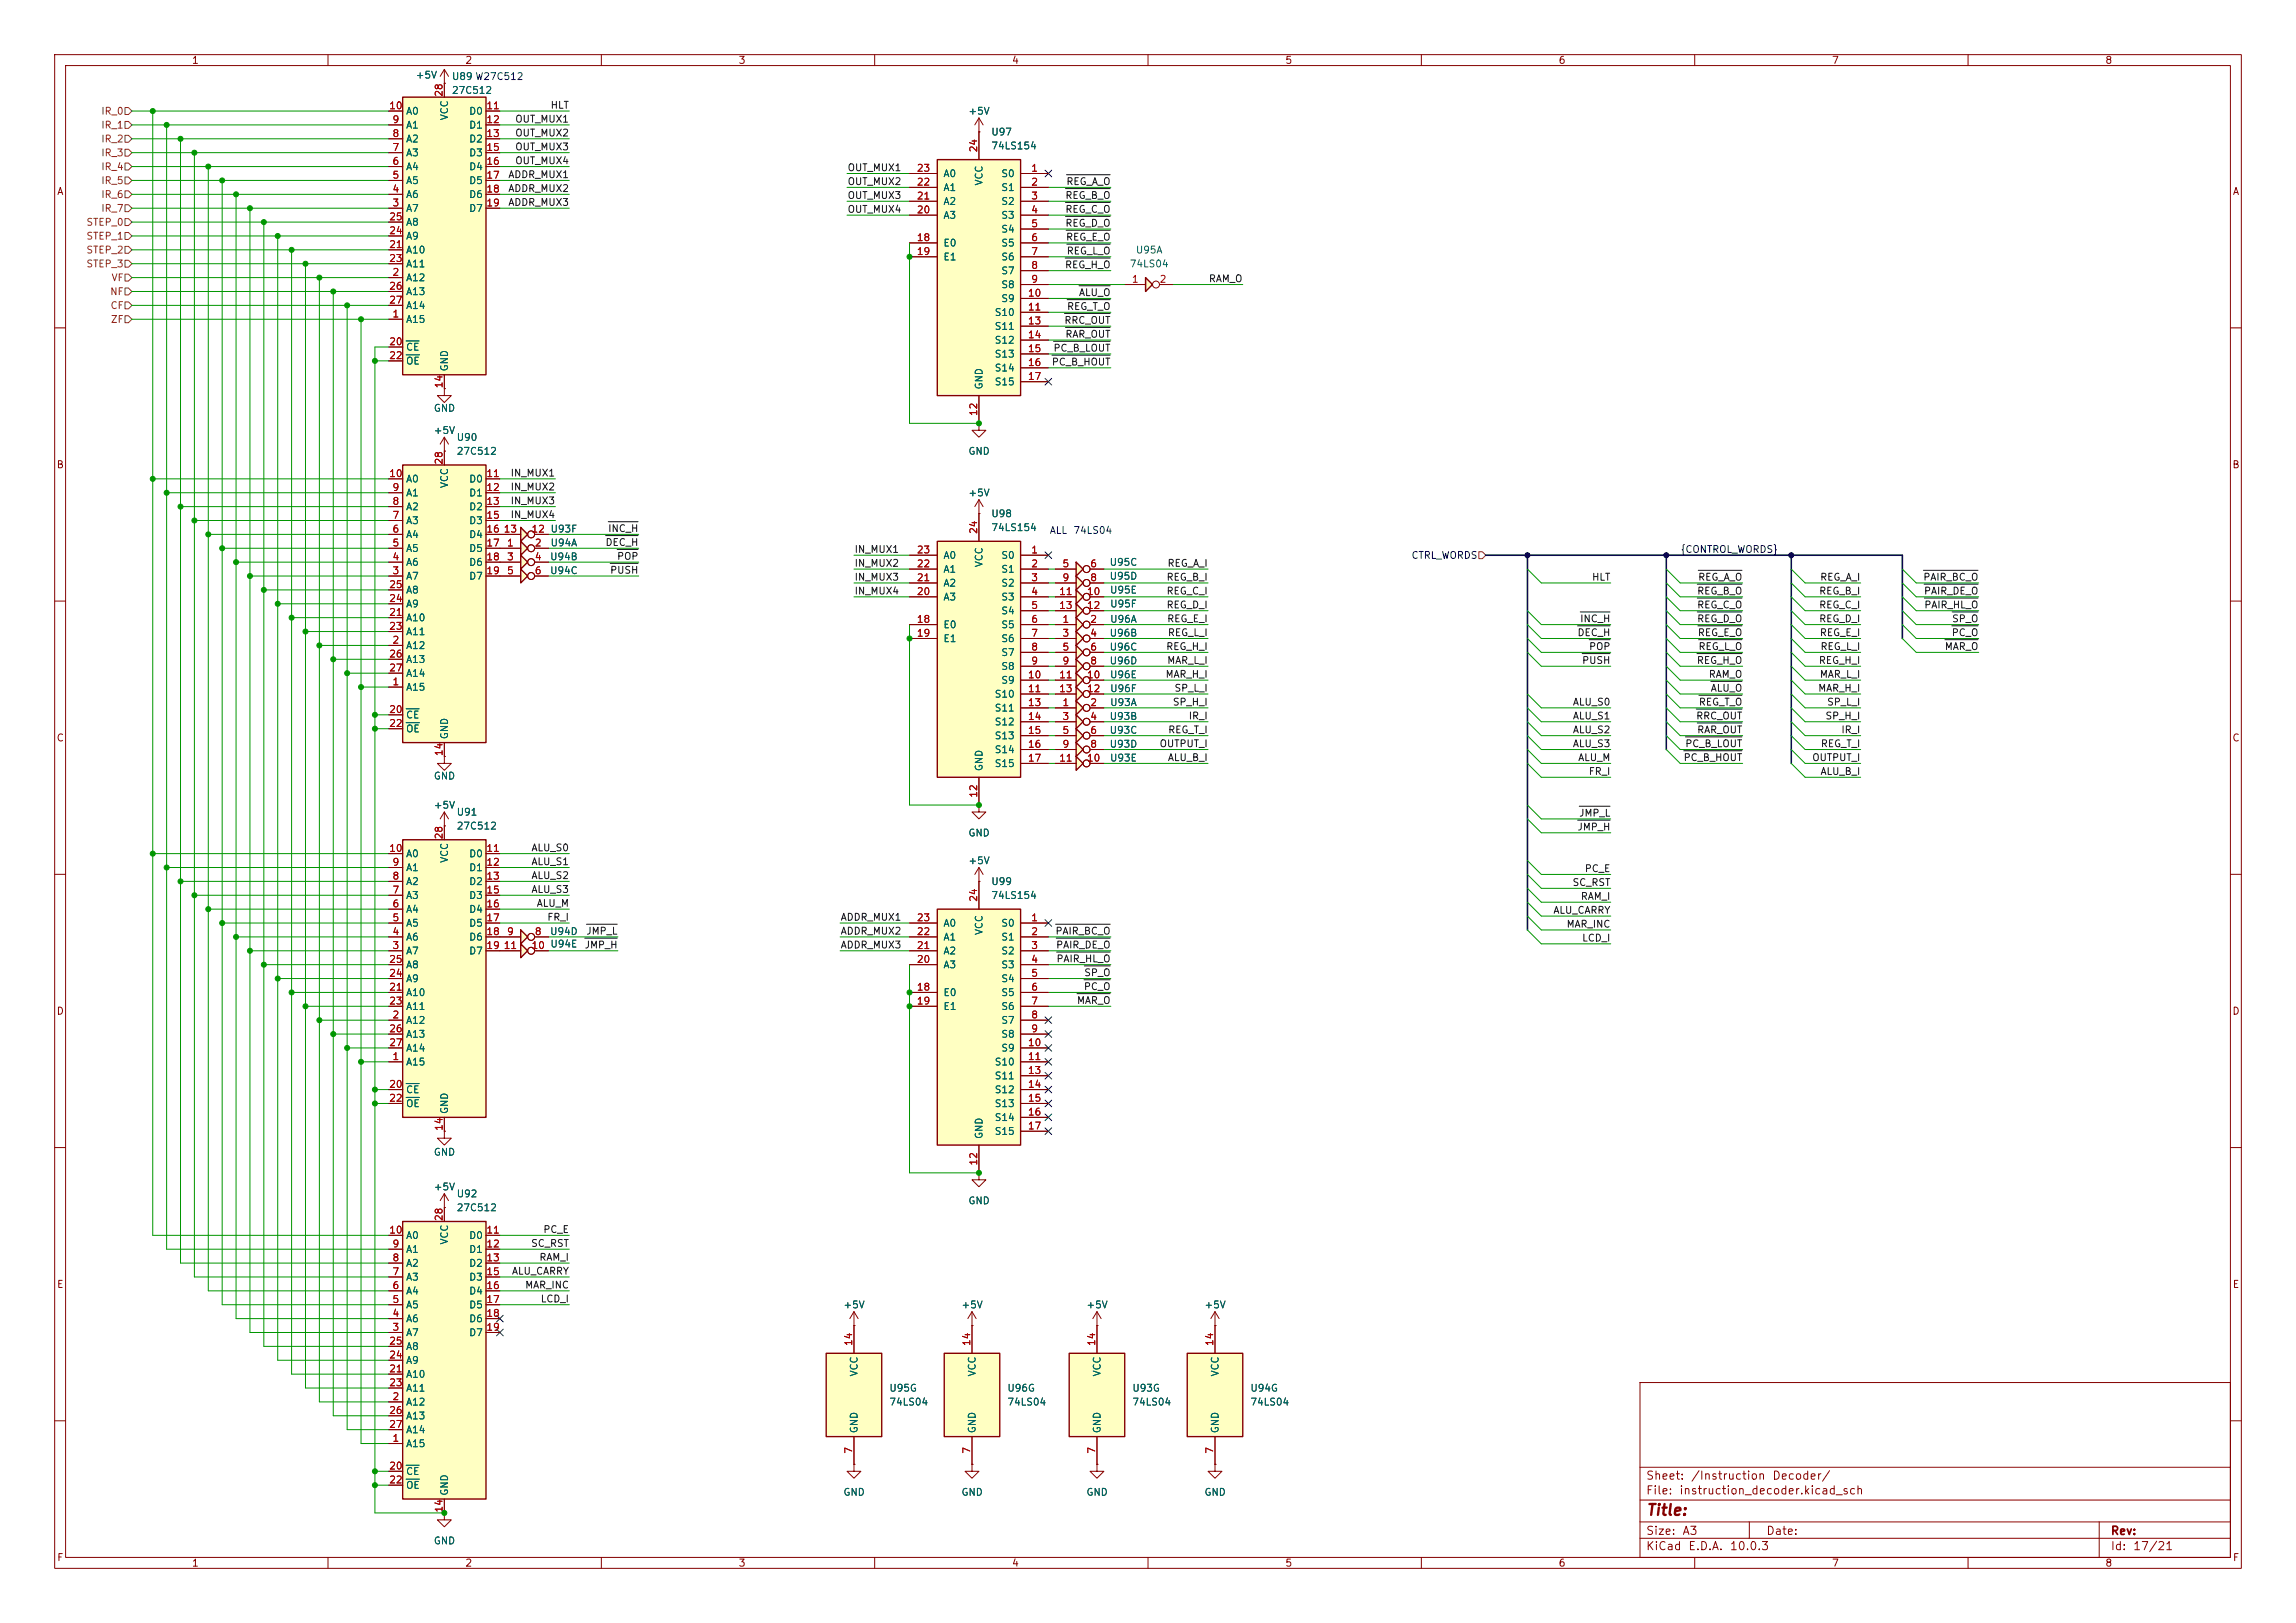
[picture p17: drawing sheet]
<svg xmlns="http://www.w3.org/2000/svg" width="420mm" height="297mm" viewBox="0 0 420 297" stroke-linecap="round" stroke-linejoin="round" font-family="sans-serif">
<defs><g id="words">
<text font-size="2" fill="#840000" x="301" y="277.8">Title:</text>
<g font-size="1.5" fill="#840000">
<text x="301" y="273.8">File:</text>
<text x="301" y="271.1">Sheet:</text>
<text x="307.1" y="273.8">instruction_decoder.kicad_sch</text>
<text x="309.2" y="271.1">/Instruction</text>
<text x="324.1" y="271.1">Decoder/</text>
<text x="301" y="281.2">Size:</text>
<text x="307.6" y="281.2">A3</text>
<text x="323" y="281.2">Date:</text>
<text x="386" y="281.2">Rev:</text>
<text x="301" y="284">KiCad</text>
<text x="308.7" y="284">E.D.A.</text>
<text x="316.3" y="284">10.0.3</text>
<text x="386" y="284">Id:</text>
<text x="390.1" y="284">17/21</text>
</g>
<g font-size="1.3" fill="#840000">
<text x="35" y="12">1</text>
<text x="85" y="12">2</text>
<text x="135" y="12">3</text>
<text x="185" y="12">4</text>
<text x="235" y="12">5</text>
<text x="285" y="12">6</text>
<text x="335" y="12">7</text>
<text x="385" y="12">8</text>
<text x="10.3" y="36">A</text>
<text x="408.3" y="36">A</text>
<text x="10.3" y="86">B</text>
<text x="408.2" y="86">B</text>
<text x="10.3" y="136">C</text>
<text x="408.2" y="136">C</text>
<text x="10.3" y="186">D</text>
<text x="408.2" y="186">D</text>
<text x="10.3" y="236">E</text>
<text x="408.3" y="236">E</text>
<text x="10.3" y="286">F</text>
<text x="35" y="287">1</text>
<text x="85" y="287">2</text>
<text x="135" y="287">3</text>
<text x="185" y="287">4</text>
<text x="235" y="287">5</text>
<text x="285" y="287">6</text>
<text x="335" y="287">7</text>
<text x="385" y="287">8</text>
<text x="408.3" y="286">F</text>
</g>
<g font-size="1.3" fill="#006464">
<text x="75.9" y="14.7">+5V</text>
<text x="82.6" y="14.9">U89 W27C512</text>
<text x="82.6" y="17.5">27C512</text>
<text x="82.6" y="14.9">U89</text>
<text x="74.2" y="23.8">A1</text>
<text x="74.2" y="21.3">A0</text>
<text x="82.3" y="22.1" transform="rotate(-90 82.3 22.1)">VCC</text>
<text x="85.7" y="21.3">D0</text>
<text x="85.7" y="23.8">D1</text>
<text x="177" y="21.3">+5V</text>
<text x="74.2" y="28.9">A3</text>
<text x="74.2" y="26.4">A2</text>
<text x="85.7" y="26.4">D2</text>
<text x="85.7" y="28.9">D3</text>
<text x="181.2" y="25.1">U97</text>
<text x="181.2" y="27.6">74LS154</text>
<text x="74.2" y="34">A5</text>
<text x="74.2" y="31.5">A4</text>
<text x="85.7" y="31.5">D4</text>
<text x="85.7" y="34">D5</text>
<text x="172.5" y="35.3">A1</text>
<text x="172.5" y="32.7">A0</text>
<text x="180" y="34.1" transform="rotate(-90 180 34.1)">VCC</text>
<text x="183.1" y="32.7">S0</text>
<text x="183.1" y="35.3">S1</text>
<text x="74.2" y="39.1">A7</text>
<text x="74.2" y="36.5">A6</text>
<text x="74.2" y="41.6">A8</text>
<text x="85.7" y="36.5">D6</text>
<text x="85.7" y="39.1">D7</text>
<text x="172.5" y="40.3">A3</text>
<text x="172.5" y="37.8">A2</text>
<text x="183.1" y="37.8">S2</text>
<text x="183.1" y="40.3">S3</text>
<text x="74.2" y="46.7">A10</text>
<text x="74.2" y="44.2">A9</text>
<text x="172.5" y="45.4">E0</text>
<text x="172.5" y="48">E1</text>
<text x="183.1" y="42.9">S4</text>
<text x="183.1" y="45.4">S5</text>
<text x="183.1" y="48">S6</text>
<text x="207.7" y="46.7">U95A</text>
<text x="74.2" y="51.8">A12</text>
<text x="74.2" y="49.2">A11</text>
<text x="183.1" y="50.5">S7</text>
<text x="183.1" y="53">S8</text>
<text x="206.5" y="49.2">74LS04</text>
<text x="74.2" y="59.4">A15</text>
<text x="74.2" y="54.3">A13</text>
<text x="74.2" y="56.9">A14</text>
<text x="181.8" y="58.1">S10</text>
<text x="183.1" y="55.6">S9</text>
<text x="74.2" y="64.5">CE</text>
<text x="181.8" y="60.7">S11</text>
<text x="181.8" y="63.2">S12</text>
<text x="181.8" y="65.7">S13</text>
<text x="74.2" y="67">OE</text>
<text x="82.3" y="68.1" transform="rotate(-90 82.3 68.1)">GND</text>
<text x="180" y="71.4" transform="rotate(-90 180 71.4)">GND</text>
<text x="181.8" y="68.3">S14</text>
<text x="181.8" y="70.8">S15</text>
<text x="79.2" y="75.6">GND</text>
<text x="79.2" y="79.7">+5V</text>
<text x="83.4" y="81">U90</text>
<text x="83.4" y="83.5">27C512</text>
<text x="177" y="83.5">GND</text>
<text x="74.2" y="88.6">A0</text>
<text x="82.3" y="89.4" transform="rotate(-90 82.3 89.4)">VCC</text>
<text x="85.7" y="88.6">D0</text>
<text x="74.2" y="93.7">A2</text>
<text x="74.2" y="91.1">A1</text>
<text x="85.7" y="91.1">D1</text>
<text x="85.7" y="93.7">D2</text>
<text x="177" y="91.1">+5V</text>
<text x="181.2" y="95">U98</text>
<text x="74.2" y="101.3">A5</text>
<text x="74.2" y="98.8">A4</text>
<text x="74.2" y="96.2">A3</text>
<text x="85.7" y="96.2">D3</text>
<text x="85.7" y="98.8">D4</text>
<text x="85.7" y="101.3">D5</text>
<text x="100.6" y="100.3">U94A</text>
<text x="181.2" y="97.5">74LS154</text>
<text x="74.2" y="106.4">A7</text>
<text x="74.2" y="103.8">A6</text>
<text x="85.7" y="103.8">D6</text>
<text x="85.7" y="106.4">D7</text>
<text x="100.5" y="102.8">U94B</text>
<text x="100.5" y="105.4">U94C</text>
<text x="172.5" y="107.7">A2</text>
<text x="172.5" y="105.1">A1</text>
<text x="172.5" y="102.6">A0</text>
<text x="180" y="103.9" transform="rotate(-90 180 103.9)">VCC</text>
<text x="183.1" y="102.6">S0</text>
<text x="183.1" y="105.1">S1</text>
<text x="183.1" y="107.7">S2</text>
<text x="202.9" y="103.8">U95C</text>
<text x="202.9" y="106.4">U95D</text>
<text x="74.2" y="111.5">A9</text>
<text x="74.2" y="108.9">A8</text>
<text x="172.5" y="110.2">A3</text>
<text x="183.1" y="110.2">S3</text>
<text x="183.1" y="112.7">S4</text>
<text x="202.9" y="108.9">U95E</text>
<text x="203" y="111.5">U95F</text>
<text x="74.2" y="119.1">A12</text>
<text x="74.2" y="114">A10</text>
<text x="74.2" y="116.5">A11</text>
<text x="172.5" y="115.3">E0</text>
<text x="172.5" y="117.8">E1</text>
<text x="183.1" y="115.3">S5</text>
<text x="183.1" y="117.8">S6</text>
<text x="202.9" y="116.8">U96B</text>
<text x="202.9" y="119.3">U96C</text>
<text x="203" y="114.3">U96A</text>
<text x="74.2" y="121.6">A13</text>
<text x="74.2" y="124.2">A14</text>
<text x="183.1" y="120.4">S7</text>
<text x="183.1" y="122.9">S8</text>
<text x="183.1" y="125.4">S9</text>
<text x="202.9" y="121.9">U96D</text>
<text x="202.9" y="124.4">U96E</text>
<text x="74.2" y="126.7">A15</text>
<text x="74.2" y="131.8">CE</text>
<text x="181.8" y="128">S10</text>
<text x="181.8" y="130.5">S11</text>
<text x="203" y="127">U96F</text>
<text x="203" y="129.5">U93A</text>
<text x="74.2" y="134.3">OE</text>
<text x="82.3" y="135.4" transform="rotate(-90 82.3 135.4)">GND</text>
<text x="181.8" y="133.1">S12</text>
<text x="181.8" y="135.6">S13</text>
<text x="202.9" y="132">U93B</text>
<text x="202.9" y="137.1">U93D</text>
<text x="202.9" y="134.6">U93C</text>
<text x="79.2" y="143">GND</text>
<text x="180" y="141.2" transform="rotate(-90 180 141.2)">GND</text>
<text x="181.8" y="138.1">S14</text>
<text x="181.8" y="140.7">S15</text>
<text x="202.9" y="139.7">U93E</text>
<text x="79.2" y="148.3">+5V</text>
<text x="83.4" y="149.6">U91</text>
<text x="83.4" y="152.1">27C512</text>
<text x="177" y="153.4">GND</text>
<text x="74.2" y="159.7">A1</text>
<text x="74.2" y="157.2">A0</text>
<text x="82.3" y="158" transform="rotate(-90 82.3 158)">VCC</text>
<text x="85.7" y="157.2">D0</text>
<text x="85.7" y="159.7">D1</text>
<text x="177" y="158.5">+5V</text>
<text x="74.2" y="167.3">A4</text>
<text x="74.2" y="164.8">A3</text>
<text x="74.2" y="162.3">A2</text>
<text x="85.7" y="162.3">D2</text>
<text x="85.7" y="164.8">D3</text>
<text x="85.7" y="167.3">D4</text>
<text x="181.2" y="162.3">U99</text>
<text x="181.2" y="164.8">74LS154</text>
<text x="74.2" y="172.4">A6</text>
<text x="74.2" y="169.9">A5</text>
<text x="85.7" y="169.9">D5</text>
<text x="85.7" y="172.4">D6</text>
<text x="100.5" y="171.4">U94D</text>
<text x="172.5" y="172.4">A1</text>
<text x="172.5" y="169.9">A0</text>
<text x="180" y="171.2" transform="rotate(-90 180 171.2)">VCC</text>
<text x="183.1" y="169.9">S0</text>
<text x="183.1" y="172.4">S1</text>
<text x="74.2" y="175">A7</text>
<text x="74.2" y="177.5">A8</text>
<text x="85.7" y="175">D7</text>
<text x="172.5" y="177.5">A3</text>
<text x="172.5" y="175">A2</text>
<text x="183.1" y="175">S2</text>
<text x="183.1" y="177.5">S3</text>
<text x="74.2" y="182.6">A10</text>
<text x="74.2" y="185.1">A11</text>
<text x="74.2" y="180">A9</text>
<text x="172.5" y="182.6">E0</text>
<text x="172.5" y="185.1">E1</text>
<text x="183.1" y="180">S4</text>
<text x="183.1" y="182.6">S5</text>
<text x="183.1" y="185.1">S6</text>
<text x="74.2" y="187.7">A12</text>
<text x="74.2" y="190.2">A13</text>
<text x="183.1" y="187.7">S7</text>
<text x="183.1" y="190.2">S8</text>
<text x="74.2" y="195.3">A15</text>
<text x="74.2" y="192.7">A14</text>
<text x="181.8" y="195.3">S10</text>
<text x="181.8" y="197.8">S11</text>
<text x="183.1" y="192.7">S9</text>
<text x="74.2" y="200.4">CE</text>
<text x="74.2" y="202.9">OE</text>
<text x="82.3" y="204" transform="rotate(-90 82.3 204)">GND</text>
<text x="181.8" y="200.4">S12</text>
<text x="181.8" y="202.9">S13</text>
<text x="180" y="208.5" transform="rotate(-90 180 208.5)">GND</text>
<text x="181.8" y="205.4">S14</text>
<text x="181.8" y="208">S15</text>
<text x="79.2" y="211.8">GND</text>
<text x="79.2" y="218.1">+5V</text>
<text x="83.4" y="219.4">U92</text>
<text x="83.4" y="222">27C512</text>
<text x="177" y="220.7">GND</text>
<text x="74.2" y="227">A0</text>
<text x="82.3" y="227.9" transform="rotate(-90 82.3 227.9)">VCC</text>
<text x="85.7" y="227">D0</text>
<text x="74.2" y="232.1">A2</text>
<text x="74.2" y="229.6">A1</text>
<text x="85.7" y="229.6">D1</text>
<text x="85.7" y="232.1">D2</text>
<text x="74.2" y="239.7">A5</text>
<text x="74.2" y="237.2">A4</text>
<text x="74.2" y="234.7">A3</text>
<text x="85.7" y="234.7">D3</text>
<text x="85.7" y="237.2">D4</text>
<text x="85.7" y="239.7">D5</text>
<text x="154.2" y="239.7">+5V</text>
<text x="175.8" y="239.7">+5V</text>
<text x="198.6" y="239.7">+5V</text>
<text x="220.2" y="239.7">+5V</text>
<text x="74.2" y="244.8">A7</text>
<text x="74.2" y="242.3">A6</text>
<text x="85.7" y="242.3">D6</text>
<text x="85.7" y="244.8">D7</text>
<text x="74.2" y="249.9">A9</text>
<text x="74.2" y="247.4">A8</text>
<text x="157.2" y="252" transform="rotate(-90 157.2 252)">VCC</text>
<text x="178.8" y="252" transform="rotate(-90 178.8 252)">VCC</text>
<text x="201.6" y="252" transform="rotate(-90 201.6 252)">VCC</text>
<text x="223.2" y="252" transform="rotate(-90 223.2 252)">VCC</text>
<text x="74.2" y="257.5">A12</text>
<text x="74.2" y="252.4">A10</text>
<text x="74.2" y="255">A11</text>
<text x="162.6" y="255">U95G</text>
<text x="162.6" y="257.5">74LS04</text>
<text x="184.2" y="255">U96G</text>
<text x="184.2" y="257.5">74LS04</text>
<text x="207" y="255">U93G</text>
<text x="207" y="257.5">74LS04</text>
<text x="228.6" y="255">U94G</text>
<text x="228.6" y="257.5">74LS04</text>
<text x="74.2" y="260.1">A13</text>
<text x="74.2" y="262.6">A14</text>
<text x="157.2" y="262.4" transform="rotate(-90 157.2 262.4)">GND</text>
<text x="178.8" y="262.4" transform="rotate(-90 178.8 262.4)">GND</text>
<text x="201.6" y="262.4" transform="rotate(-90 201.6 262.4)">GND</text>
<text x="223.2" y="262.4" transform="rotate(-90 223.2 262.4)">GND</text>
<text x="74.2" y="265.1">A15</text>
<text x="74.2" y="270.2">CE</text>
<text x="74.2" y="272.8">OE</text>
<text x="82.3" y="273.8" transform="rotate(-90 82.3 273.8)">GND</text>
<text x="154.2" y="274">GND</text>
<text x="175.8" y="274">GND</text>
<text x="198.6" y="274">GND</text>
<text x="220.2" y="274">GND</text>
<text x="79.2" y="282.9">GND</text>
</g>
<g font-size="1.3" fill="#a90000">
<text x="81.3" y="17.8" transform="rotate(-90 81.3 17.8)">28</text>
<text x="71.1" y="20.3">10</text>
<text x="71.7" y="22.8">9</text>
<text x="88.9" y="20.3">11</text>
<text x="88.9" y="22.8">12</text>
<text x="71.7" y="27.9">7</text>
<text x="71.7" y="25.4">8</text>
<text x="88.9" y="25.4">13</text>
<text x="88.9" y="27.9">15</text>
<text x="179" y="28" transform="rotate(-90 179 28)">24</text>
<text x="71.7" y="35.5">4</text>
<text x="71.7" y="33">5</text>
<text x="71.7" y="30.5">6</text>
<text x="88.9" y="30.5">16</text>
<text x="88.9" y="33">17</text>
<text x="88.9" y="35.5">18</text>
<text x="167.6" y="34.3">22</text>
<text x="167.6" y="31.7">23</text>
<text x="188.5" y="31.7">1</text>
<text x="188.5" y="34.3">2</text>
<text x="71.1" y="40.6">25</text>
<text x="71.7" y="38.1">3</text>
<text x="88.9" y="38.1">19</text>
<text x="167.6" y="39.3">20</text>
<text x="167.6" y="36.8">21</text>
<text x="188.5" y="36.8">3</text>
<text x="188.5" y="39.3">4</text>
<text x="188.5" y="41.9">5</text>
<text x="71.1" y="45.7">21</text>
<text x="71.1" y="43.2">24</text>
<text x="167.6" y="44.4">18</text>
<text x="167.6" y="47">19</text>
<text x="188.5" y="44.4">6</text>
<text x="188.5" y="47">7</text>
<text x="71.1" y="48.2">23</text>
<text x="71.1" y="53.3">26</text>
<text x="71.7" y="50.8">2</text>
<text x="188.5" y="49.5">8</text>
<text x="188.5" y="52">9</text>
<text x="206.9" y="52">1</text>
<text x="212" y="52">2</text>
<text x="71.1" y="55.9">27</text>
<text x="71.7" y="58.4">1</text>
<text x="187.9" y="54.6">10</text>
<text x="187.9" y="57.1">11</text>
<text x="187.9" y="59.7">13</text>
<text x="71.1" y="63.5">20</text>
<text x="187.9" y="62.2">14</text>
<text x="187.9" y="64.7">15</text>
<text x="71.1" y="66">22</text>
<text x="81.3" y="71.2" transform="rotate(-90 81.3 71.2)">14</text>
<text x="187.9" y="67.3">16</text>
<text x="187.9" y="69.8">17</text>
<text x="179" y="76.2" transform="rotate(-90 179 76.2)">12</text>
<text x="71.1" y="87.6">10</text>
<text x="81.3" y="85.1" transform="rotate(-90 81.3 85.1)">28</text>
<text x="88.9" y="87.6">11</text>
<text x="71.7" y="95.2">7</text>
<text x="71.7" y="92.7">8</text>
<text x="71.7" y="90.1">9</text>
<text x="88.9" y="90.1">12</text>
<text x="88.9" y="92.7">13</text>
<text x="88.9" y="95.2">15</text>
<text x="71.7" y="100.3">5</text>
<text x="71.7" y="97.8">6</text>
<text x="88.9" y="97.8">16</text>
<text x="88.9" y="100.3">17</text>
<text x="92" y="97.8">13</text>
<text x="92.6" y="100.3">1</text>
<text x="97.1" y="97.8">12 U93F</text>
<text x="97.7" y="100.3">2</text>
<text x="167.6" y="101.6">23</text>
<text x="179" y="97.8" transform="rotate(-90 179 97.8)">24</text>
<text x="188.5" y="101.6">1</text>
<text x="71.1" y="107.9">25</text>
<text x="71.7" y="105.4">3</text>
<text x="71.7" y="102.8">4</text>
<text x="88.9" y="102.8">18</text>
<text x="88.9" y="105.4">19</text>
<text x="92.6" y="102.8">3</text>
<text x="92.6" y="105.4">5</text>
<text x="97.7" y="102.8">4</text>
<text x="97.7" y="105.4">6</text>
<text x="167.6" y="106.7">21</text>
<text x="167.6" y="104.1">22</text>
<text x="188.5" y="104.1">2</text>
<text x="188.5" y="106.7">3</text>
<text x="194.2" y="104.1">5</text>
<text x="194.2" y="106.7">9</text>
<text x="199.3" y="104.1">6</text>
<text x="199.3" y="106.7">8</text>
<text x="71.1" y="113">21</text>
<text x="71.1" y="110.5">24</text>
<text x="167.6" y="109.2">20</text>
<text x="188.5" y="109.2">4</text>
<text x="188.5" y="111.7">5</text>
<text x="193.6" y="109.2">11</text>
<text x="193.6" y="111.7">13</text>
<text x="198.7" y="109.2">10</text>
<text x="198.7" y="111.7">12</text>
<text x="71.1" y="115.5">23</text>
<text x="71.7" y="118.1">2</text>
<text x="167.6" y="114.3">18</text>
<text x="167.6" y="116.8">19</text>
<text x="188.5" y="114.3">6</text>
<text x="188.5" y="116.8">7</text>
<text x="188.5" y="119.4">8</text>
<text x="194.2" y="116.8">3</text>
<text x="194.2" y="119.4">5</text>
<text x="194.2" y="114.3">1</text>
<text x="199.3" y="116.8">4</text>
<text x="199.3" y="119.4">6</text>
<text x="199.3" y="114.3">2</text>
<text x="71.1" y="120.6">26</text>
<text x="71.1" y="123.2">27</text>
<text x="71.7" y="125.7">1</text>
<text x="187.9" y="124.4">10</text>
<text x="188.5" y="121.9">9</text>
<text x="193.6" y="124.4">11</text>
<text x="194.2" y="121.9">9</text>
<text x="198.7" y="124.4">10</text>
<text x="199.3" y="121.9">8</text>
<text x="71.1" y="130.8">20</text>
<text x="187.9" y="127">11</text>
<text x="187.9" y="129.5">13</text>
<text x="193.6" y="127">13</text>
<text x="194.2" y="129.5">1</text>
<text x="198.7" y="127">12</text>
<text x="199.3" y="129.5">2</text>
<text x="71.1" y="133.3">22</text>
<text x="187.9" y="132.1">14</text>
<text x="187.9" y="134.6">15</text>
<text x="187.9" y="137.1">16</text>
<text x="194.2" y="132.1">3</text>
<text x="194.2" y="137.1">9</text>
<text x="194.2" y="134.6">5</text>
<text x="199.3" y="132.1">4</text>
<text x="199.3" y="137.1">8</text>
<text x="199.3" y="134.6">6</text>
<text x="81.3" y="138.5" transform="rotate(-90 81.3 138.5)">14</text>
<text x="187.9" y="139.7">17</text>
<text x="193.6" y="139.7">11</text>
<text x="198.7" y="139.7">10</text>
<text x="179" y="146.1" transform="rotate(-90 179 146.1)">12</text>
<text x="81.3" y="153.7" transform="rotate(-90 81.3 153.7)">28</text>
<text x="71.1" y="156.2">10</text>
<text x="71.7" y="161.3">8</text>
<text x="71.7" y="158.7">9</text>
<text x="88.9" y="156.2">11</text>
<text x="88.9" y="158.7">12</text>
<text x="88.9" y="161.3">13</text>
<text x="71.7" y="166.3">6</text>
<text x="71.7" y="163.8">7</text>
<text x="88.9" y="163.8">15</text>
<text x="88.9" y="166.3">16</text>
<text x="179" y="165.1" transform="rotate(-90 179 165.1)">24</text>
<text x="71.7" y="174">3</text>
<text x="71.7" y="171.4">4</text>
<text x="71.7" y="168.9">5</text>
<text x="88.9" y="168.9">17</text>
<text x="88.9" y="171.4">18</text>
<text x="88.9" y="174">19</text>
<text x="92" y="174">11</text>
<text x="92.6" y="171.4">9</text>
<text x="97.1" y="174">10 U94E</text>
<text x="97.7" y="171.4">8</text>
<text x="167.6" y="174">21</text>
<text x="167.6" y="171.4">22</text>
<text x="167.6" y="168.9">23</text>
<text x="188.5" y="168.9">1</text>
<text x="188.5" y="171.4">2</text>
<text x="188.5" y="174">3</text>
<text x="71.1" y="179">24</text>
<text x="71.1" y="176.5">25</text>
<text x="167.6" y="176.5">20</text>
<text x="188.5" y="176.5">4</text>
<text x="188.5" y="179">5</text>
<text x="71.1" y="181.6">21</text>
<text x="71.1" y="184.1">23</text>
<text x="167.6" y="181.6">18</text>
<text x="167.6" y="184.1">19</text>
<text x="188.5" y="181.6">6</text>
<text x="188.5" y="184.1">7</text>
<text x="71.1" y="189.2">26</text>
<text x="71.1" y="191.7">27</text>
<text x="71.7" y="186.7">2</text>
<text x="187.9" y="191.7">10</text>
<text x="188.5" y="186.7">8</text>
<text x="188.5" y="189.2">9</text>
<text x="71.7" y="194.3">1</text>
<text x="187.9" y="194.3">11</text>
<text x="187.9" y="196.8">13</text>
<text x="71.1" y="199.4">20</text>
<text x="71.1" y="201.9">22</text>
<text x="187.9" y="199.4">14</text>
<text x="187.9" y="201.9">15</text>
<text x="81.3" y="207.1" transform="rotate(-90 81.3 207.1)">14</text>
<text x="187.9" y="204.4">16</text>
<text x="187.9" y="207">17</text>
<text x="179" y="213.4" transform="rotate(-90 179 213.4)">12</text>
<text x="71.1" y="226">10</text>
<text x="81.3" y="223.6" transform="rotate(-90 81.3 223.6)">28</text>
<text x="88.9" y="226">11</text>
<text x="71.7" y="233.7">7</text>
<text x="71.7" y="231.1">8</text>
<text x="71.7" y="228.6">9</text>
<text x="88.9" y="228.6">12</text>
<text x="88.9" y="231.1">13</text>
<text x="88.9" y="233.7">15</text>
<text x="71.7" y="238.7">5</text>
<text x="71.7" y="236.2">6</text>
<text x="88.9" y="236.2">16</text>
<text x="88.9" y="238.7">17</text>
<text x="71.7" y="243.8">3</text>
<text x="71.7" y="241.3">4</text>
<text x="88.9" y="241.3">18</text>
<text x="88.9" y="243.8">19</text>
<text x="71.1" y="251.4">21</text>
<text x="71.1" y="248.9">24</text>
<text x="71.1" y="246.4">25</text>
<text x="156.2" y="246.4" transform="rotate(-90 156.2 246.4)">14</text>
<text x="177.8" y="246.4" transform="rotate(-90 177.8 246.4)">14</text>
<text x="200.6" y="246.4" transform="rotate(-90 200.6 246.4)">14</text>
<text x="222.2" y="246.4" transform="rotate(-90 222.2 246.4)">14</text>
<text x="71.1" y="254">23</text>
<text x="71.7" y="256.5">2</text>
<text x="71.1" y="259.1">26</text>
<text x="71.1" y="261.6">27</text>
<text x="71.1" y="269.2">20</text>
<text x="71.7" y="264.1">1</text>
<text x="156.2" y="266.1" transform="rotate(-90 156.2 266.1)">7</text>
<text x="177.8" y="266.1" transform="rotate(-90 177.8 266.1)">7</text>
<text x="200.6" y="266.1" transform="rotate(-90 200.6 266.1)">7</text>
<text x="222.2" y="266.1" transform="rotate(-90 222.2 266.1)">7</text>
<text x="71.1" y="271.8">22</text>
<text x="81.3" y="276.9" transform="rotate(-90 81.3 276.9)">14</text>
</g>
<g font-size="1.3" fill="#725600">
<text x="18.4" y="21.3">IR_0</text>
<text x="18.4" y="23.8">IR_1</text>
<text x="18.4" y="26.4">IR_2</text>
<text x="18.4" y="28.9">IR_3</text>
<text x="18.4" y="31.5">IR_4</text>
<text x="18.4" y="34">IR_5</text>
<text x="15.7" y="41.6">STEP_0</text>
<text x="18.4" y="36.5">IR_6</text>
<text x="18.4" y="39.1">IR_7</text>
<text x="15.7" y="46.7">STEP_2</text>
<text x="15.7" y="44.2">STEP_1</text>
<text x="15.7" y="49.2">STEP_3</text>
<text x="20.3" y="51.8">VF</text>
<text x="20" y="54.3">NF</text>
<text x="20.1" y="56.9">CF</text>
<text x="20.2" y="59.4">ZF</text>
</g>
<g font-size="1.3" fill="#0f0f0f">
<text x="94.1" y="22.7">OUT_MUX1</text>
<text x="100.6" y="20.2">HLT</text>
<text x="94.1" y="25.3">OUT_MUX2</text>
<text x="94.1" y="27.8">OUT_MUX3</text>
<text x="92.9" y="32.9">ADDR_MUX1</text>
<text x="92.9" y="35.4">ADDR_MUX2</text>
<text x="94.1" y="30.4">OUT_MUX4</text>
<text x="154.9" y="31.6">OUT_MUX1</text>
<text x="154.9" y="34.2">OUT_MUX2</text>
<text x="195" y="34.2">REG_A_O</text>
<text x="92.9" y="38">ADDR_MUX3</text>
<text x="154.9" y="36.7">OUT_MUX3</text>
<text x="154.9" y="39.2">OUT_MUX4</text>
<text x="194.8" y="39.2">REG_C_O</text>
<text x="194.8" y="41.8">REG_D_O</text>
<text x="194.8" y="36.7">REG_B_O</text>
<text x="194.9" y="44.3">REG_E_O</text>
<text x="195" y="46.9">REG_L_O</text>
<text x="194.7" y="49.4">REG_H_O</text>
<text x="221" y="51.9">RAM_O</text>
<text x="194.6" y="59.6">RRC_OUT</text>
<text x="195.1" y="57">REG_T_O</text>
<text x="197.3" y="54.5">ALU_O</text>
<text x="192.6" y="64.6">PC_B_LOUT</text>
<text x="194.8" y="62.1">RAR_OUT</text>
<text x="192.3" y="67.2">PC_B_HOUT</text>
<text x="93.3" y="87.5">IN_MUX1</text>
<text x="93.3" y="90">IN_MUX2</text>
<text x="93.3" y="92.6">IN_MUX3</text>
<text x="93.3" y="95.1">IN_MUX4</text>
<text x="110.6" y="100.2">DEC_H</text>
<text x="111.1" y="97.7">INC_H</text>
<text x="156.2" y="101.5">IN_MUX1</text>
<text x="111.5" y="105.3">PUSH</text>
<text x="112.8" y="102.7">POP</text>
<text x="156.2" y="106.6">IN_MUX3</text>
<text x="156.2" y="104">IN_MUX2</text>
<text x="213.3" y="106.6">REG_B_I</text>
<text x="213.5" y="104">REG_A_I</text>
<text x="291.1" y="106.6">HLT</text>
<text x="310.5" y="106.6">REG_A_O</text>
<text x="332.8" y="106.6">REG_A_I</text>
<text x="351.7" y="106.6">PAIR_BC_O</text>
<text x="156.2" y="109.1">IN_MUX4</text>
<text x="213.3" y="109.1">REG_C_I</text>
<text x="213.3" y="111.6">REG_D_I</text>
<text x="310.3" y="109.1">REG_B_O</text>
<text x="310.3" y="111.6">REG_C_O</text>
<text x="332.7" y="109.1">REG_B_I</text>
<text x="332.7" y="111.6">REG_C_I</text>
<text x="351.8" y="109.1">PAIR_DE_O</text>
<text x="351.9" y="111.6">PAIR_HL_O</text>
<text x="213.2" y="119.3">REG_H_I</text>
<text x="213.4" y="114.2">REG_E_I</text>
<text x="213.5" y="116.7">REG_L_I</text>
<text x="288.4" y="116.7">DEC_H</text>
<text x="288.9" y="114.2">INC_H</text>
<text x="290.6" y="119.3">POP</text>
<text x="310.3" y="114.2">REG_D_O</text>
<text x="310.5" y="116.7">REG_E_O</text>
<text x="310.6" y="119.3">REG_L_O</text>
<text x="332.7" y="114.2">REG_D_I</text>
<text x="332.8" y="116.7">REG_E_I</text>
<text x="332.9" y="119.3">REG_L_I</text>
<text x="355.6" y="119.3">MAR_O</text>
<text x="356.9" y="116.7">PC_O</text>
<text x="357" y="114.2">SP_O</text>
<text x="213.1" y="124.3">MAR_H_I</text>
<text x="213.4" y="121.8">MAR_L_I</text>
<text x="289.3" y="121.8">PUSH</text>
<text x="310.3" y="121.8">REG_H_O</text>
<text x="312.5" y="124.3">RAM_O</text>
<text x="332.6" y="121.8">REG_H_I</text>
<text x="332.8" y="124.3">MAR_L_I</text>
<text x="214.4" y="129.4">SP_H_I</text>
<text x="214.7" y="126.9">SP_L_I</text>
<text x="217.3" y="132">IR_I</text>
<text x="287.6" y="132">ALU_S1</text>
<text x="287.6" y="129.4">ALU_S0</text>
<text x="310.2" y="132">RRC_OUT</text>
<text x="310.6" y="129.4">REG_T_O</text>
<text x="312.8" y="126.9">ALU_O</text>
<text x="332.5" y="126.9">MAR_H_I</text>
<text x="333.8" y="132">SP_H_I</text>
<text x="334.1" y="129.4">SP_L_I</text>
<text x="212" y="137">OUTPUT_I</text>
<text x="213.6" y="134.5">REG_T_I</text>
<text x="287.6" y="137">ALU_S3</text>
<text x="287.6" y="134.5">ALU_S2</text>
<text x="308.2" y="137">PC_B_LOUT</text>
<text x="310.3" y="134.5">RAR_OUT</text>
<text x="333" y="137">REG_T_I</text>
<text x="336.7" y="134.5">IR_I</text>
<text x="213.5" y="139.6">ALU_B_I</text>
<text x="288.6" y="139.6">ALU_M</text>
<text x="290.5" y="142.1">FR_I</text>
<text x="307.9" y="139.6">PC_B_HOUT</text>
<text x="331.4" y="139.6">OUTPUT_I</text>
<text x="332.9" y="142.1">ALU_B_I</text>
<text x="288.8" y="149.7">JMP_L</text>
<text x="288.4" y="152.3">JMP_H</text>
<text x="97.1" y="161.2">ALU_S2</text>
<text x="97.1" y="156.1">ALU_S0</text>
<text x="97.1" y="158.6">ALU_S1</text>
<text x="289.8" y="159.9">PC_E</text>
<text x="97.1" y="163.7">ALU_S3</text>
<text x="98.1" y="166.2">ALU_M</text>
<text x="284" y="167.5">ALU_CARRY</text>
<text x="287.5" y="162.4">SC_RST</text>
<text x="289.1" y="165">RAM_I</text>
<text x="100" y="168.8">FR_I</text>
<text x="106.8" y="173.9">JMP_H</text>
<text x="107.1" y="171.3">JMP_L</text>
<text x="153.7" y="173.9">ADDR_MUX3</text>
<text x="153.7" y="171.3">ADDR_MUX2</text>
<text x="153.7" y="168.8">ADDR_MUX1</text>
<text x="193" y="171.3">PAIR_BC_O</text>
<text x="193.1" y="173.9">PAIR_DE_O</text>
<text x="286.5" y="170.1">MAR_INC</text>
<text x="289.3" y="172.6">LCD_I</text>
<text x="193.1" y="176.4">PAIR_HL_O</text>
<text x="198.2" y="178.9">SP_O</text>
<text x="196.9" y="184">MAR_O</text>
<text x="198.2" y="181.5">PC_O</text>
<text x="99.3" y="225.9">PC_E</text>
<text x="93.5" y="233.6">ALU_CARRY</text>
<text x="97" y="228.5">SC_RST</text>
<text x="98.6" y="231">RAM_I</text>
<text x="96" y="236.1">MAR_INC</text>
<text x="98.8" y="238.6">LCD_I</text>
</g>
<g font-size="1.3" fill="#0000c2">
<text x="191.9" y="98">ALL</text>
<text x="196.2" y="98">74LS04</text>
</g>
<g font-size="1.3" fill="#000084">
<text x="307.3" y="101.5">{CONTROL_WORDS}</text>
<text x="258.1" y="102.6">CTRL_WORDS</text>
</g>
</g></defs>
<g fill="none" stroke="#840000" stroke-width=".18">
<path d="M10 10h400v277h-400zM12 12h396v273h-396zM60 10v2M110 10v2M160 10v2M210 10v2M260 10v2M310 10v2M360 10v2M10 60h2M408 60h2M81.3 82.6h.1"/>
<path d="M81.3 80l-.8 1.3M81.3 80l.7 1.3M81.3 80v2.6M10 110h2M408 110h2M10 160h2M408 160h2M10 210h2M408 210h2M300 253h108v32h-108zM10 260h2M300 278.5h108"/>
<path d="M300 274.5h108M300 268.5h108M320 278.5v3M384 278.5v6.5M408 260h2M60 285v2M110 285v2M160 285v2M210 285v2M260 285v2M300 281.5h108M310 285v2"/>
<path d="M360 285v2"/>
</g>
<path d="M73.7 17.8h15.2v50.8h-15.2z" fill="#ffffc2"/>
<path d="M73.7 17.8h15.2v50.8h-15.2z" fill="none" stroke="#840000" stroke-width=".25"/>
<g fill="none" stroke="#840000" stroke-width=".18">
<path d="M81.3 15.2v2.6M71.1 38.1h2.6M71.1 35.6h2.6M71.1 33h2.6M71.1 30.5h2.6M71.1 27.9h2.6M71.1 25.4h2.6M71.1 22.9h2.6M71.1 20.3h2.6M88.9 38.1h2.5M88.9 35.6h2.5M88.9 33h2.5"/>
<path d="M88.9 30.5h2.5M88.9 27.9h2.5M88.9 25.4h2.5M88.9 22.9h2.5M88.9 20.3h2.5M71.1 58.4h2.6M71.1 50.8h2.6M71.1 45.7h2.6M71.1 48.3h2.6M71.1 43.2h2.6M71.1 40.6h2.6M71.1 53.3h2.6"/>
<path d="M71.1 55.9h2.6M71.1 63.5h2.6M71.1 66h2.6M81.3 68.6v2.5"/>
</g>
<path d="M74.3 62.4h2.4M74.3 64.9h2.4" fill="none" stroke="#006464" stroke-width=".18"/>
<path d="M196.8 102.9l1.3 1.2-1.3 1.3z" fill="#ffffc2"/>
<path d="M196.8 102.9l1.3 1.2-1.3 1.3z" fill="none" stroke="#840000" stroke-width=".25"/>
<g fill="none" stroke="#840000" stroke-width=".18">
<path d="M193 104.1h3.8M199.4 104.1h2.5"/>
<circle cx="198.8" cy="104.1" r=".63"/>
</g>
<path d="M196.8 115.6l1.3 1.2-1.3 1.3z" fill="#ffffc2"/>
<path d="M196.8 115.6l1.3 1.2-1.3 1.3z" fill="none" stroke="#840000" stroke-width=".25"/>
<g fill="none" stroke="#840000" stroke-width=".18">
<path d="M179.1 24.1h.1M179.1 21.6l-.8 1.3M179.1 21.6l.7 1.3M179.1 21.6v2.5M193 116.8h3.8M199.4 116.8h2.5M81.3 276.9v1.2h1.2l-1.2 1.3-1.3-1.3h1.3M81.3 276.9h.1"/>
<circle cx="198.8" cy="116.8" r=".63"/>
</g>
<path d="M196.8 108l1.3 1.2-1.3 1.3z" fill="#ffffc2"/>
<path d="M196.8 108l1.3 1.2-1.3 1.3z" fill="none" stroke="#840000" stroke-width=".25"/>
<g fill="none" stroke="#840000" stroke-width=".18">
<path d="M193 109.2h3.8M199.4 109.2h2.5"/>
<circle cx="198.8" cy="109.2" r=".63"/>
</g>
<path d="M196.8 110.5l1.3 1.3-1.3 1.2z" fill="#ffffc2"/>
<path d="M196.8 110.5l1.3 1.3-1.3 1.2z" fill="none" stroke="#840000" stroke-width=".25"/>
<g fill="none" stroke="#840000" stroke-width=".18">
<path d="M193 111.8h3.8M199.4 111.8h2.5"/>
<circle cx="198.8" cy="111.8" r=".63"/>
</g>
<path d="M196.8 118.1l1.3 1.3-1.3 1.3z" fill="#ffffc2"/>
<path d="M196.8 118.1l1.3 1.3-1.3 1.3z" fill="none" stroke="#840000" stroke-width=".25"/>
<g fill="none" stroke="#840000" stroke-width=".18">
<path d="M193 119.4h3.8M199.4 119.4h2.5"/>
<circle cx="198.8" cy="119.4" r=".63"/>
</g>
<path d="M73.7 85.1h15.2v50.8h-15.2z" fill="#ffffc2"/>
<path d="M73.7 85.1h15.2v50.8h-15.2z" fill="none" stroke="#840000" stroke-width=".25"/>
<g fill="none" stroke="#840000" stroke-width=".18">
<path d="M71.1 97.8h2.6M71.1 95.3h2.6M71.1 92.7h2.6M71.1 90.2h2.6M71.1 87.6h2.6M81.3 82.6v2.5M88.9 97.8h2.5M88.9 95.3h2.5M88.9 92.7h2.5M88.9 90.2h2.5M88.9 87.6h2.5M71.1 118.1h2.6"/>
<path d="M71.1 105.4h2.6M71.1 102.9h2.6M71.1 100.3h2.6M71.1 113h2.6M71.1 115.6h2.6M71.1 110.5h2.6M71.1 108h2.6M88.9 105.4h2.5M88.9 102.9h2.5M88.9 100.3h2.5M71.1 125.7h2.6M71.1 130.8h2.6"/>
<path d="M71.1 133.4h2.6M71.1 120.7h2.6M71.1 123.2h2.6M81.3 135.9v2.5M179.1 147.3v1.3h1.2l-1.2 1.3-1.3-1.3h1.3M179.1 147.3h.1"/>
</g>
<path d="M74.3 129.7h2.4M74.3 132.2h2.4" fill="none" stroke="#006464" stroke-width=".18"/>
<path d="M171.4 99.1h15.3v43.1h-15.3z" fill="#ffffc2"/>
<path d="M171.4 99.1h15.3v43.1h-15.3z" fill="none" stroke="#840000" stroke-width=".25"/>
<g fill="none" stroke="#840000" stroke-width=".18">
<path d="M179.1 94v5.1M166.4 101.6h5M166.4 104.1h5M166.4 106.7h5M166.4 109.2h5M166.4 114.3h5M166.4 116.8h5M186.7 101.6h5.1M186.7 104.1h5.1M186.7 106.7h5.1M186.7 109.2h5.1M186.7 111.8h5.1"/>
<path d="M186.7 114.3h5.1M186.7 116.8h5.1M186.7 119.4h5.1M186.7 121.9h5.1M186.7 124.5h5.1M186.7 127h5.1M186.7 129.5h5.1M186.7 132.1h5.1M186.7 134.6h5.1M186.7 137.2h5.1M186.7 139.7h5.1M179.1 142.2v5.1"/>
</g>
<path d="M196.8 125.7l1.3 1.3-1.3 1.3z" fill="#ffffc2"/>
<path d="M196.8 125.7l1.3 1.3-1.3 1.3z" fill="none" stroke="#840000" stroke-width=".25"/>
<g fill="none" stroke="#840000" stroke-width=".18">
<path d="M193 127h3.8M199.4 127h2.5"/>
<circle cx="198.8" cy="127" r=".63"/>
</g>
<path d="M171.4 166.4h15.3v43.2h-15.3z" fill="#ffffc2"/>
<path d="M171.4 166.4h15.3v43.2h-15.3z" fill="none" stroke="#840000" stroke-width=".25"/>
<g fill="none" stroke="#840000" stroke-width=".18">
<path d="M166.4 168.9h5M166.4 171.5h5M166.4 174h5M166.4 176.5h5M179.1 161.3v5.1M186.7 168.9h5.1M186.7 171.5h5.1M186.7 174h5.1M186.7 176.5h5.1M186.7 179.1h5.1M166.4 181.6h5M166.4 184.2h5"/>
<path d="M186.7 181.6h5.1M186.7 184.2h5.1M186.7 186.7h5.1M186.7 189.2h5.1M186.7 191.8h5.1M186.7 194.3h5.1M186.7 196.9h5.1M186.7 199.4h5.1M179.1 209.6v5M186.7 201.9h5.1M186.7 204.5h5.1M186.7 207h5.1"/>
</g>
<path d="M171.4 29.2h15.3v43.2h-15.3z" fill="#ffffc2"/>
<path d="M171.4 29.2h15.3v43.2h-15.3z" fill="none" stroke="#840000" stroke-width=".25"/>
<g fill="none" stroke="#840000" stroke-width=".18">
<path d="M166.4 31.8h5M166.4 34.3h5M166.4 36.8h5M166.4 39.4h5M179.1 24.1v5.1M186.7 31.8h5.1M186.7 34.3h5.1M186.7 36.8h5.1M186.7 39.4h5.1M166.4 44.5h5M166.4 47h5M186.7 41.9h5.1"/>
<path d="M186.7 44.5h5.1M186.7 47h5.1M186.7 49.5h5.1M186.7 52.1h5.1M186.7 54.6h5.1M186.7 57.2h5.1M186.7 59.7h5.1M179.1 72.4v5.1M186.7 62.2h5.1M186.7 64.8h5.1M186.7 67.3h5.1M186.7 69.9h5.1"/>
</g>
<path d="M196.8 123.2l1.3 1.3-1.3 1.2z" fill="#ffffc2"/>
<path d="M196.8 123.2l1.3 1.3-1.3 1.2z" fill="none" stroke="#840000" stroke-width=".25"/>
<g fill="none" stroke="#840000" stroke-width=".18">
<path d="M193 124.5h3.8M199.4 124.5h2.5"/>
<circle cx="198.8" cy="124.5" r=".63"/>
</g>
<path d="M196.8 120.7l1.3 1.2-1.3 1.3z" fill="#ffffc2"/>
<path d="M196.8 120.7l1.3 1.2-1.3 1.3z" fill="none" stroke="#840000" stroke-width=".25"/>
<g fill="none" stroke="#840000" stroke-width=".18">
<path d="M193 121.9h3.8M199.4 121.9h2.5"/>
<circle cx="198.8" cy="121.9" r=".63"/>
</g>
<path d="M196.8 128.3l1.3 1.2-1.3 1.3z" fill="#ffffc2"/>
<path d="M196.8 128.3l1.3 1.2-1.3 1.3z" fill="none" stroke="#840000" stroke-width=".25"/>
<g fill="none" stroke="#840000" stroke-width=".18">
<path d="M193 129.5h3.8M199.4 129.5h2.5"/>
<circle cx="198.8" cy="129.5" r=".63"/>
</g>
<path d="M196.8 130.8l1.3 1.3-1.3 1.3z" fill="#ffffc2"/>
<path d="M196.8 130.8l1.3 1.3-1.3 1.3z" fill="none" stroke="#840000" stroke-width=".25"/>
<g fill="none" stroke="#840000" stroke-width=".18">
<path d="M193 132.1h3.8M199.4 132.1h2.5"/>
<circle cx="198.8" cy="132.1" r=".63"/>
</g>
<path d="M95.2 99.1l1.3 1.2-1.3 1.3z" fill="#ffffc2"/>
<path d="M95.2 99.1l1.3 1.2-1.3 1.3z" fill="none" stroke="#840000" stroke-width=".25"/>
<g fill="none" stroke="#840000" stroke-width=".18">
<path d="M91.4 100.3h3.8M97.8 100.3h2.5"/>
<circle cx="97.2" cy="100.3" r=".63"/>
</g>
<path d="M209.5 50.8l1.3 1.3-1.3 1.2z" fill="#ffffc2"/>
<path d="M209.5 50.8l1.3 1.3-1.3 1.2z" fill="none" stroke="#840000" stroke-width=".25"/>
<g fill="none" stroke="#840000" stroke-width=".18">
<path d="M205.7 52.1h3.8M212.1 52.1h2.5"/>
<circle cx="211.5" cy="52.1" r=".63"/>
</g>
<path d="M95.2 96.5l1.3 1.3-1.3 1.3z" fill="#ffffc2"/>
<path d="M95.2 96.5l1.3 1.3-1.3 1.3z" fill="none" stroke="#840000" stroke-width=".25"/>
<g fill="none" stroke="#840000" stroke-width=".18">
<path d="M91.4 97.8h3.8M97.8 97.8h2.5M81.3 207v1.3h1.2l-1.2 1.3-1.3-1.3h1.3M81.3 207h.1"/>
<circle cx="97.2" cy="97.8" r=".63"/>
</g>
<path d="M196.8 135.9l1.3 1.3-1.3 1.2z" fill="#ffffc2"/>
<path d="M196.8 135.9l1.3 1.3-1.3 1.2z" fill="none" stroke="#840000" stroke-width=".25"/>
<g fill="none" stroke="#840000" stroke-width=".18">
<path d="M193 137.2h3.8M199.4 137.2h2.5"/>
<circle cx="198.8" cy="137.2" r=".63"/>
</g>
<path d="M95.2 170.2l1.3 1.3-1.3 1.2z" fill="#ffffc2"/>
<path d="M95.2 170.2l1.3 1.3-1.3 1.2z" fill="none" stroke="#840000" stroke-width=".25"/>
<g fill="none" stroke="#840000" stroke-width=".18">
<path d="M91.4 171.5h3.8M97.8 171.5h2.5"/>
<circle cx="97.2" cy="171.4" r=".63"/>
</g>
<path d="M73.7 153.7h15.2v50.8h-15.2z" fill="#ffffc2"/>
<path d="M73.7 153.7h15.2v50.8h-15.2z" fill="none" stroke="#840000" stroke-width=".25"/>
<g fill="none" stroke="#840000" stroke-width=".18">
<path d="M81.3 138.4v1.3h1.2l-1.2 1.3-1.3-1.3h1.3M81.3 138.4h.1M71.1 158.8h2.6M71.1 156.2h2.6M81.3 151.1h.1M81.3 148.6v5.1M81.3 148.6l-.8 1.3M81.3 148.6l.7 1.3M88.9 158.8h2.5M88.9 156.2h2.5M71.1 174h2.6M71.1 171.5h2.6"/>
<path d="M71.1 168.9h2.6M71.1 166.4h2.6M71.1 163.8h2.6M71.1 161.3h2.6M71.1 179.1h2.6M71.1 176.5h2.6M88.9 174h2.5M88.9 171.5h2.5M88.9 168.9h2.5M88.9 166.4h2.5M88.9 163.8h2.5M88.9 161.3h2.5"/>
<path d="M71.1 194.3h2.6M71.1 186.7h2.6M71.1 199.4h2.6M71.1 181.6h2.6M71.1 184.2h2.6M71.1 189.2h2.6M71.1 191.8h2.6M71.1 201.9h2.6M81.3 204.5v2.5"/>
</g>
<path d="M74.3 198.3h2.4M74.3 200.8h2.4" fill="none" stroke="#006464" stroke-width=".18"/>
<path d="M95.2 172.7l1.3 1.3-1.3 1.3z" fill="#ffffc2"/>
<path d="M95.2 172.7l1.3 1.3-1.3 1.3z" fill="none" stroke="#840000" stroke-width=".25"/>
<g fill="none" stroke="#840000" stroke-width=".18">
<path d="M91.4 174h3.8M97.8 174h2.5"/>
<circle cx="97.2" cy="174" r=".63"/>
</g>
<path d="M196.8 133.4l1.3 1.2-1.3 1.3z" fill="#ffffc2"/>
<path d="M196.8 133.4l1.3 1.2-1.3 1.3z" fill="none" stroke="#840000" stroke-width=".25"/>
<g fill="none" stroke="#840000" stroke-width=".18">
<path d="M179.1 77.5v1.2h1.2l-1.2 1.3-1.3-1.3h1.3M179.1 77.5h.1M193 134.6h3.8M199.4 134.6h2.5"/>
<circle cx="198.8" cy="134.6" r=".63"/>
</g>
<path d="M196.8 138.4l1.3 1.3-1.3 1.3z" fill="#ffffc2"/>
<path d="M196.8 138.4l1.3 1.3-1.3 1.3z" fill="none" stroke="#840000" stroke-width=".25"/>
<g fill="none" stroke="#840000" stroke-width=".18">
<path d="M193 139.7h3.8M199.4 139.7h2.5"/>
<circle cx="198.8" cy="139.7" r=".63"/>
</g>
<path d="M95.2 101.6l1.3 1.3-1.3 1.2z" fill="#ffffc2"/>
<path d="M95.2 101.6l1.3 1.3-1.3 1.2z" fill="none" stroke="#840000" stroke-width=".25"/>
<g fill="none" stroke="#840000" stroke-width=".18">
<path d="M91.4 102.9h3.8M97.8 102.9h2.5"/>
<circle cx="97.2" cy="102.9" r=".63"/>
</g>
<path d="M95.2 104.1l1.3 1.3-1.3 1.3z" fill="#ffffc2"/>
<path d="M95.2 104.1l1.3 1.3-1.3 1.3z" fill="none" stroke="#840000" stroke-width=".25"/>
<g fill="none" stroke="#840000" stroke-width=".18">
<path d="M81.3 71.1v1.3h1.2l-1.2 1.3-1.3-1.3h1.3M81.3 71.1h.1M179.1 94h.1M179.1 91.4l-.8 1.3M179.1 91.4l.7 1.3M179.1 91.4v2.6M91.4 105.4h3.8M97.8 105.4h2.5M179.1 158.8v2.5M179.1 158.8l-.8 1.2M179.1 158.8l.7 1.2M179.1 161.3h.1"/>
<path d="M81.3 218.4l-.8 1.3M81.3 218.4l.7 1.3M81.3 218.4v2.6M81.3 221h.1"/>
<circle cx="97.2" cy="105.4" r=".63"/>
</g>
<path d="M73.7 223.5h15.2v50.8h-15.2z" fill="#ffffc2"/>
<path d="M73.7 223.5h15.2v50.8h-15.2z" fill="none" stroke="#840000" stroke-width=".25"/>
<g fill="none" stroke="#840000" stroke-width=".18">
<path d="M81.3 15.2h.1M81.3 12.7v2.5M81.3 12.7l-.8 1.3M81.3 12.7l.7 1.3M71.1 238.8h2.6M71.1 236.2h2.6M71.1 233.7h2.6M71.1 231.1h2.6M71.1 228.6h2.6M71.1 226.1h2.6M81.3 221v2.5M88.9 238.8h2.5"/>
<path d="M88.9 236.2h2.5M88.9 233.7h2.5M88.9 231.1h2.5M88.9 228.6h2.5M88.9 226.1h2.5M71.1 256.5h2.6M71.1 243.8h2.6M71.1 241.3h2.6M71.1 251.5h2.6M71.1 254h2.6M71.1 248.9h2.6M71.1 246.4h2.6"/>
<path d="M71.1 259.1h2.6M88.9 243.8h2.5M88.9 241.3h2.5M71.1 264.2h2.6M71.1 269.2h2.6M71.1 271.8h2.6M71.1 261.6h2.6M81.3 274.3v2.6"/>
</g>
<path d="M74.3 268.1h2.4M74.3 270.7h2.4" fill="none" stroke="#006464" stroke-width=".18"/>
<path d="M196.8 105.4l1.3 1.3-1.3 1.3z" fill="#ffffc2"/>
<path d="M196.8 105.4l1.3 1.3-1.3 1.3z" fill="none" stroke="#840000" stroke-width=".25"/>
<g fill="none" stroke="#840000" stroke-width=".18">
<path d="M193 106.7h3.8M199.4 106.7h2.5M222.2 242.6h.1M222.2 240l-.7 1.3M222.2 240l.8 1.3M222.2 240v2.6"/>
<circle cx="198.8" cy="106.7" r=".63"/>
</g>
<path d="M195.6 247.6h10.1v15.3h-10.1z" fill="#ffffc2"/>
<path d="M195.6 247.6h10.1v15.3h-10.1z" fill="none" stroke="#840000" stroke-width=".25"/>
<path d="M200.7 242.6h.1M200.7 240v7.6M200.7 240l-.8 1.3M200.7 240l.7 1.3M200.7 268v1.2h1.2l-1.2 1.3-1.3-1.3h1.3M200.7 268h.1M200.7 262.9v5.1M222.2 268v1.2h1.3l-1.3 1.3-1.2-1.3h1.2M222.2 268h.1" fill="none" stroke="#840000" stroke-width=".18"/>
<path d="M217.2 247.6h10.1v15.3h-10.1z" fill="#ffffc2"/>
<path d="M217.2 247.6h10.1v15.3h-10.1z" fill="none" stroke="#840000" stroke-width=".25"/>
<g fill="none" stroke="#840000" stroke-width=".18">
<path d="M156.2 242.6h.1M156.2 240l-.8 1.3M156.2 240l.8 1.3M156.2 240v2.6M177.8 242.6h.1M177.8 240l-.8 1.3M177.8 240l.8 1.3M177.8 240v2.6M222.2 242.6v5M156.2 268v1.2h1.3l-1.3 1.3-1.3-1.3h1.3M156.2 268h.1M177.8 268v1.2h1.3l-1.3 1.3-1.3-1.3h1.3"/>
<path d="M177.8 268h.1M222.2 262.9v5.1"/>
</g>
<path d="M151.1 247.6h10.2v15.3h-10.2z" fill="#ffffc2"/>
<path d="M151.1 247.6h10.2v15.3h-10.2z" fill="none" stroke="#840000" stroke-width=".25"/>
<path d="M156.2 242.6v5M156.2 262.9v5.1" fill="none" stroke="#840000" stroke-width=".18"/>
<path d="M172.7 247.6h10.2v15.3h-10.2z" fill="#ffffc2"/>
<path d="M172.7 247.6h10.2v15.3h-10.2z" fill="none" stroke="#840000" stroke-width=".25"/>
<path d="M179.1 214.6v1.3h1.2l-1.2 1.3-1.3-1.3h1.3M179.1 214.6h.1M177.8 242.6v5M177.8 262.9v5.1" fill="none" stroke="#840000" stroke-width=".18"/>
<path d="M196.8 113l1.3 1.3-1.3 1.3z" fill="#ffffc2"/>
<path d="M196.8 113l1.3 1.3-1.3 1.3z" fill="none" stroke="#840000" stroke-width=".25"/>
<g fill="none" stroke="#840000" stroke-width=".18">
<path d="M81.3 15.2h.1M81.3 15.2v2.6M71.1 38.1h2.6M71.1 35.6h2.6M71.1 33h2.6M71.1 30.5h2.6M71.1 27.9h2.6M71.1 25.4h2.6M71.1 22.9h2.6M71.1 20.3h2.6M88.9 38.1h2.5M88.9 35.6h2.5"/>
<path d="M88.9 33h2.5M88.9 30.5h2.5M88.9 27.9h2.5M88.9 25.4h2.5M88.9 22.9h2.5M88.9 20.3h2.5M166.4 31.8h5M166.4 34.3h5M166.4 36.8h5M166.4 39.4h5M179.1 24.1h.1M179.1 24.1v5.1"/>
<path d="M186.7 31.8h5.1M186.7 34.3h5.1M186.7 36.8h5.1M186.7 39.4h5.1M71.1 58.4h2.6M71.1 50.8h2.6M71.1 45.7h2.6M71.1 48.3h2.6M71.1 43.2h2.6M71.1 40.6h2.6M71.1 53.3h2.6M71.1 55.9h2.6"/>
<path d="M166.4 44.5h5M166.4 47h5M186.7 41.9h5.1M186.7 44.5h5.1M186.7 47h5.1M186.7 49.5h5.1M186.7 52.1h5.1M186.7 54.6h5.1M186.7 57.2h5.1M186.7 59.7h5.1M71.1 63.5h2.6M71.1 66h2.6"/>
<path d="M81.3 71.1h.1M81.3 68.6v2.5M179.1 77.5h.1M179.1 72.4v5.1M186.7 62.2h5.1M186.7 64.8h5.1M186.7 67.3h5.1M186.7 69.9h5.1M71.1 97.8h2.6M71.1 95.3h2.6M71.1 92.7h2.6M71.1 90.2h2.6"/>
<path d="M71.1 87.6h2.6M81.3 82.6h.1M81.3 82.6v2.5M88.9 97.8h6.3M88.9 95.3h2.5M88.9 92.7h2.5M88.9 90.2h2.5M88.9 87.6h2.5M97.8 97.8h2.5M179.1 94h.1M179.1 94v5.1M71.1 100.3h2.6"/>
<path d="M71.1 102.9h2.6M71.1 105.4h2.6M71.1 118.1h2.6M71.1 113h2.6M71.1 115.6h2.6M71.1 110.5h2.6M71.1 108h2.6M88.9 100.3h6.3M88.9 102.9h6.3M88.9 105.4h6.3M97.8 100.3h2.5M97.8 102.9h2.5"/>
<path d="M97.8 105.4h2.5M166.4 114.3h5M166.4 104.1h5M166.4 116.8h5M166.4 106.7h5M166.4 109.2h5M166.4 101.6h5M186.7 114.3h5.1M186.7 104.1h5.1M186.7 116.8h5.1M186.7 106.7h5.1M186.7 109.2h5.1"/>
<path d="M186.7 111.8h5.1M186.7 119.4h5.1M186.7 101.6h5.1M193 114.3h3.8M193 104.1h3.8M193 116.8h3.8M193 106.7h3.8M193 109.2h3.8M193 111.8h3.8M193 119.4h3.8M199.4 114.3h2.5M199.4 104.1h2.5"/>
<path d="M199.4 116.8h2.5M199.4 106.7h2.5M199.4 109.2h2.5M199.4 111.8h2.5M199.4 119.4h2.5M71.1 125.7h2.6M71.1 130.8h2.6M71.1 133.4h2.6M71.1 120.7h2.6M71.1 123.2h2.6M81.3 138.4h.1M81.3 135.9v2.5"/>
<path d="M186.7 121.9h5.1M186.7 124.5h5.1M186.7 127h5.1M186.7 129.5h5.1M186.7 132.1h5.1M186.7 134.6h5.1M186.7 137.2h5.1M186.7 139.7h5.1M193 121.9h3.8M193 124.5h3.8M193 127h3.8M193 129.5h3.8"/>
<path d="M193 132.1h3.8M193 134.6h3.8M193 137.2h3.8M193 139.7h3.8M199.4 121.9h2.5M199.4 124.5h2.5M199.4 127h2.5M199.4 129.5h2.5M199.4 132.1h2.5M199.4 134.6h2.5M199.4 137.2h2.5M199.4 139.7h2.5"/>
<path d="M71.1 158.8h2.6M71.1 156.2h2.6M81.3 151.1h.1M81.3 151.1v2.6M88.9 158.8h2.5M88.9 156.2h2.5M179.1 147.3h.1M179.1 142.2v5.1M71.1 171.5h2.6M71.1 174h2.6M71.1 168.9h2.6M71.1 166.4h2.6"/>
<path d="M71.1 163.8h2.6M71.1 161.3h2.6M71.1 179.1h2.6M71.1 176.5h2.6M88.9 171.5h6.3M88.9 174h6.3M88.9 168.9h2.5M88.9 166.4h2.5M88.9 163.8h2.5M88.9 161.3h2.5M97.8 171.5h2.5M97.8 174h2.5"/>
<path d="M166.4 171.5h5M166.4 174h5M166.4 168.9h5M166.4 176.5h5M179.1 161.3h.1M179.1 161.3v5.1M186.7 171.5h5.1M186.7 174h5.1M186.7 168.9h5.1M186.7 179.1h5.1M186.7 176.5h5.1M71.1 194.3h2.6"/>
<path d="M71.1 186.7h2.6M71.1 199.4h2.6M71.1 181.6h2.6M71.1 184.2h2.6M71.1 189.2h2.6M71.1 191.8h2.6M166.4 181.6h5M166.4 184.2h5M186.7 194.3h5.1M186.7 186.7h5.1M186.7 199.4h5.1M186.7 181.6h5.1"/>
<path d="M186.7 184.2h5.1M186.7 189.2h5.1M186.7 191.8h5.1M186.7 196.9h5.1M71.1 201.9h2.6M81.3 207h.1M81.3 204.5v2.5M179.1 214.6h.1M179.1 209.6v5M186.7 201.9h5.1M186.7 204.5h5.1M186.7 207h5.1"/>
<path d="M71.1 238.8h2.6M71.1 236.2h2.6M71.1 233.7h2.6M71.1 231.1h2.6M71.1 228.6h2.6M71.1 226.1h2.6M81.3 221h.1M81.3 221v2.5M88.9 238.8h2.5M88.9 236.2h2.5M88.9 233.7h2.5M88.9 231.1h2.5"/>
<path d="M88.9 228.6h2.5M88.9 226.1h2.5M71.1 256.5h2.6M71.1 243.8h2.6M71.1 241.3h2.6M71.1 251.5h2.6M71.1 254h2.6M71.1 248.9h2.6M71.1 246.4h2.6M71.1 259.1h2.6M88.9 243.8h2.5M88.9 241.3h2.5"/>
<path d="M156.2 242.6h.1M156.2 242.6v5M177.8 242.6h.1M177.8 242.6v5M200.7 242.6h.1M200.7 242.6v5M222.2 242.6h.1M222.2 242.6v5M71.1 264.2h2.6M71.1 269.2h2.6M71.1 271.8h2.6M71.1 261.6h2.6"/>
<path d="M81.3 276.9h.1M81.3 274.3v2.6M156.2 268h.1M156.2 262.9v5.1M177.8 268h.1M177.8 262.9v5.1M200.7 268h.1M200.7 262.9v5.1M222.2 268h.1M222.2 262.9v5.1"/>
<circle cx="97.2" cy="97.8" r=".63"/>
<circle cx="97.2" cy="100.3" r=".63"/>
<circle cx="97.2" cy="105.4" r=".63"/>
<circle cx="97.2" cy="102.9" r=".63"/>
<circle cx="198.8" cy="106.7" r=".63"/>
<circle cx="198.8" cy="116.8" r=".63"/>
<circle cx="198.8" cy="119.4" r=".63"/>
<circle cx="198.8" cy="104.1" r=".63"/>
<circle cx="198.8" cy="109.2" r=".63"/>
<circle cx="198.8" cy="114.3" r=".63"/>
<circle cx="198.8" cy="111.8" r=".63"/>
<circle cx="198.8" cy="127" r=".63"/>
<circle cx="198.8" cy="132.1" r=".63"/>
<circle cx="198.8" cy="139.7" r=".63"/>
<circle cx="198.8" cy="124.5" r=".63"/>
<circle cx="198.8" cy="129.5" r=".63"/>
<circle cx="198.8" cy="137.2" r=".63"/>
<circle cx="198.8" cy="121.9" r=".63"/>
<circle cx="198.8" cy="134.6" r=".63"/>
<circle cx="97.2" cy="174" r=".63"/>
<circle cx="97.2" cy="171.4" r=".63"/>
</g>
<g fill="none" stroke="#725600" stroke-width=".18">
<path d="M22.9 19.7h.6l.6 .6-.6 .7h-.6zM22.9 22.2h.6l.6 .7-.6 .6h-.6zM22.9 24.8h.6l.6 .6-.6 .6h-.6zM22.9 27.3h.6l.6 .6-.6 .7h-.6zM22.9 34.9h.6l.6 .7-.6 .6h-.6zM22.9 29.8h.6l.6 .7-.6 .6h-.6zM22.9 32.4h.6l.6 .6-.6 .7h-.6zM22.9 37.5h.6l.6 .6-.6 .6h-.6zM22.9 50.2h.6l.6 .6-.6 .6h-.6zM22.9 55.2h.6l.6 .7-.6 .6h-.6zM22.9 47.6h.6l.6 .7-.6 .6h-.6zM22.9 45.1h.6l.6 .6-.6 .7h-.6z"/>
<path d="M22.9 42.5h.6l.6 .7-.6 .6h-.6zM22.9 52.7h.6l.6 .6-.6 .7h-.6zM22.9 40h.6l.6 .6-.6 .7h-.6zM22.9 57.8h.6l.6 .6-.6 .7h-.6zM270.5 101h.6l.7 .6-.7 .6h-.6z"/>
</g>
<g fill="none" stroke="#0f0f0f" stroke-width=".18">
<path d="M194.9 37.1h8.2M194.9 39.6h8.2M194.9 34.5h8.2M195.1 32h8M194.7 57.4h8.4M194.8 47.2h8.3M194.9 59.9h8.2M195 42.1h8.1M195.1 44.7h8M195.2 54.8h7.9M197.4 52.3h5.7M192.4 65h10.7"/>
<path d="M192.7 62.5h10.4M110.8 98h5.9M111.3 95.5h5.4M111.6 103.1h5.1M112.9 100.6h3.8M288.6 114.5h5.9M289.1 112h5.4M289.4 119.6h5.1M290.7 117.1h3.8M310.4 119.6h8.2M310.5 106.9h8.1M310.5 109.4h8.1"/>
<path d="M310.5 112h8.1M310.6 114.5h8M310.7 104.4h7.9M310.7 117.1h7.9M351.8 104.4h10M352 106.9h9.8M352 109.4h9.8M355.8 117.1h6M357 114.5h4.8M357.1 112h4.7M308 137.4h10.6M308.3 134.8h10.3"/>
<path d="M310.3 129.8h8.3M310.5 132.3h8.1M310.8 127.2h7.8M312.9 124.7h5.7M288.6 150.1h5.9M288.9 147.5h5.6M107 171.7h5.9M107.3 169.1h5.6M193.1 169.1h10M193.2 171.7h9.9M193.3 174.2h9.8M198.3 179.3h4.8"/>
<path d="M198.3 176.8h4.8M197 181.8h6.1"/>
</g>
<path d="M271.8 101.6h76.2v15.2M279.4 101.6v68.6M304.8 101.6v35.6M327.7 101.6v38.1" fill="none" stroke="#000084" stroke-width=".3"/>
<g fill="none" stroke="#009600" stroke-width=".18">
<path d="M24.1 22.9h47M24.1 33h47M24.1 30.5h47M24.1 35.6h47M24.1 27.9h47M24.1 38.1h47M24.1 20.3h47M24.1 25.4h47M27.9 20.3v205.8h43.2M30.5 22.9v205.7h40.6M33 25.4v205.7h38.1M35.6 27.9v205.8h35.5"/>
<path d="M38.1 30.5v205.7h33M40.6 33v205.8h30.5M43.2 35.6v205.7h27.9M45.7 38.1v205.7h25.4M91.4 22.9h12.7M91.4 33h12.7M91.4 30.5h12.7M91.4 35.6h12.7M91.4 27.9h12.7M91.4 38.1h12.7M91.4 20.3h12.7M91.4 25.4h12.7"/>
<path d="M154.9 39.4h11.5M154.9 34.3h11.5M154.9 31.8h11.5M154.9 36.8h11.5M191.8 39.4h11.4M191.8 34.3h11.4M191.8 36.8h11.4M24.1 55.9h47M24.1 53.3h47M24.1 50.8h47M24.1 48.3h47M24.1 45.7h47"/>
<path d="M24.1 58.4h47M24.1 43.2h47M24.1 40.6h47M48.3 40.6v205.8h22.8M50.8 43.2v205.7h20.3M53.3 45.7v205.8h17.8M55.9 48.3v205.7h15.2M58.4 50.8v205.7h12.7M61 53.3v205.8h10.1M63.5 55.9v205.7h7.6M66 58.4v205.8h5.1M166.4 44.5v33h12.7"/>
<path d="M191.8 54.6h11.4M191.8 52.1h13.9M191.8 59.7h11.4M191.8 57.2h11.4M191.8 47h11.4M191.8 44.5h11.4M191.8 49.5h11.4M191.8 41.9h11.4M214.6 52.1h12.7M68.6 66h2.5M71.1 63.5h-2.5v213.4h12.7M191.8 62.2h11.4"/>
<path d="M191.8 67.3h11.4M191.8 64.8h11.4M27.9 87.6h43.2M30.5 90.2h40.6M33 92.7h38.1M35.6 95.3h35.5M38.1 97.8h33M91.4 87.6h10.2M91.4 90.2h10.2M91.4 92.7h10.2M91.4 95.3h10.2M100.3 97.8h16.5"/>
<path d="M40.6 100.3h30.5M43.2 102.9h27.9M45.7 105.4h25.4M48.3 108h22.8M50.8 110.5h20.3M53.3 113h17.8M55.9 115.6h15.2M58.4 118.1h12.7M100.3 102.9h16.5M100.3 100.3h16.5M100.3 105.4h16.5M156.2 106.7h10.2"/>
<path d="M156.2 109.2h10.2M156.2 104.1h10.2M156.2 101.6h10.2M166.4 114.3v33h12.7M191.8 119.4h1.2M191.8 116.8h1.2M191.8 106.7h1.2M191.8 114.3h1.2M191.8 111.8h1.2M191.8 109.2h1.2M191.8 104.1h1.2M201.9 119.4h19.1"/>
<path d="M201.9 116.8h19.1M201.9 106.7h19.1M201.9 114.3h19.1M201.9 111.8h19.1M201.9 109.2h19.1M201.9 104.1h19.1M279.4 119.4l2.5 2.5h12.7M279.4 116.8l2.5 2.6h12.7M279.4 114.3l2.5 2.5h12.7M279.4 104.1l2.5 2.6h12.7M279.4 111.8l2.5 2.5h12.7M304.8 119.4l2.5 2.5h11.5"/>
<path d="M304.8 116.8l2.5 2.6h11.5M304.8 114.3l2.5 2.5h11.5M304.8 104.1l2.5 2.6h11.5M304.8 111.8l2.5 2.5h11.5M304.8 109.2l2.5 2.6h11.5M304.8 106.7l2.5 2.5h11.5M327.7 119.4l2.5 2.5h10.2M327.7 116.8l2.5 2.6h10.2M327.7 114.3l2.5 2.5h10.2M327.7 104.1l2.5 2.6h10.2M327.7 111.8l2.5 2.5h10.2M327.7 109.2l2.5 2.6h10.2"/>
<path d="M327.7 106.7l2.5 2.5h10.2M348 116.8l2.5 2.6h11.4M348 114.3l2.5 2.5h11.4M348 104.1l2.5 2.6h11.4M348 111.8l2.5 2.5h11.4M348 109.2l2.5 2.6h11.4M348 106.7l2.5 2.5h11.4M61 120.7h10.1M63.5 123.2h7.6M66 125.7h5.1M68.6 130.8h2.5M68.6 133.4h2.5"/>
<path d="M191.8 121.9h1.2M191.8 124.5h1.2M191.8 127h1.2M191.8 129.5h1.2M191.8 132.1h1.2M191.8 137.2h1.2M191.8 139.7h1.2M191.8 134.6h1.2M201.9 121.9h19.1M201.9 124.5h19.1M201.9 127h19.1M201.9 129.5h19.1"/>
<path d="M201.9 132.1h19.1M201.9 137.2h19.1M201.9 139.7h19.1M201.9 134.6h19.1M279.4 127l2.5 2.5h12.7M279.4 129.5l2.5 2.6h12.7M279.4 134.6l2.5 2.6h12.7M279.4 137.2l2.5 2.5h12.7M279.4 132.1l2.5 2.5h12.7M279.4 139.7l2.5 2.5h12.7M304.8 121.9l2.5 2.6h11.5M304.8 124.5l2.5 2.5h11.5"/>
<path d="M304.8 127l2.5 2.5h11.5M304.8 129.5l2.5 2.6h11.5M304.8 134.6l2.5 2.6h11.5M304.8 137.2l2.5 2.5h11.5M304.8 132.1l2.5 2.5h11.5M327.7 121.9l2.5 2.6h10.2M327.7 124.5l2.5 2.5h10.2M327.7 127l2.5 2.5h10.2M327.7 129.5l2.5 2.6h10.2M327.7 134.6l2.5 2.6h10.2M327.7 137.2l2.5 2.5h10.2M327.7 132.1l2.5 2.5h10.2"/>
<path d="M327.7 139.7l2.5 2.5h10.2M27.9 156.2h43.2M30.5 158.8h40.6M91.4 158.8h12.7M91.4 156.2h12.7M279.4 149.9l2.5 2.5h12.7M279.4 157.5l2.5 2.5h12.7M279.4 147.3l2.5 2.6h12.7M33 161.3h38.1M35.6 163.8h35.5M38.1 166.4h33M40.6 168.9h30.5"/>
<path d="M43.2 171.5h27.9M45.7 174h25.4M48.3 176.5h22.8M50.8 179.1h20.3M91.4 168.9h12.7M91.4 161.3h12.7M91.4 166.4h12.7M91.4 163.8h12.7M100.3 174h12.7M100.3 171.5h12.7M153.7 174h12.7M153.7 171.5h12.7"/>
<path d="M153.7 168.9h12.7M166.4 176.5v38.1h12.7M191.8 174h11.4M191.8 179.1h11.4M191.8 171.5h11.4M191.8 176.5h11.4M279.4 160l2.5 2.6h12.7M279.4 165.1l2.5 2.5h12.7M279.4 162.6l2.5 2.5h12.7M279.4 170.2l2.5 2.5h12.7M279.4 167.6l2.5 2.6h12.7M53.3 181.6h17.8"/>
<path d="M55.9 184.2h15.2M58.4 186.7h12.7M61 189.2h10.1M63.5 191.8h7.6M66 194.3h5.1M68.6 199.4h2.5M191.8 181.6h11.4M191.8 184.2h11.4M68.6 201.9h2.5M91.4 236.2h12.7M91.4 238.8h12.7M91.4 226.1h12.7"/>
<path d="M91.4 231.1h12.7M91.4 228.6h12.7M91.4 233.7h12.7M68.6 269.2h2.5M68.6 271.8h2.5"/>
</g>
<g fill="none" stroke="#000084" stroke-width=".18">
<path d="M191.2 31.1l1.2 1.3M192.4 31.1l-1.2 1.3M191.2 69.2l1.2 1.3M192.4 69.2l-1.2 1.3M191.2 101l1.2 1.2M192.4 101l-1.2 1.2M191.2 168.3l1.2 1.2M192.4 168.3l-1.2 1.2M191.2 196.2l1.2 1.3M191.2 198.8l1.2 1.2M191.2 191.2l1.2 1.2M191.2 193.7l1.2 1.2"/>
<path d="M191.2 186.1l1.2 1.2M191.2 188.6l1.2 1.2M192.4 196.2l-1.2 1.3M192.4 198.8l-1.2 1.2M192.4 191.2l-1.2 1.2M192.4 193.7l-1.2 1.2M192.4 186.1l-1.2 1.2M192.4 188.6l-1.2 1.2M191.2 201.3l1.2 1.2M191.2 203.9l1.2 1.2M191.2 206.4l1.2 1.2M192.4 201.3l-1.2 1.2"/>
<path d="M192.4 203.9l-1.2 1.2M192.4 206.4l-1.2 1.2M90.8 243.2l1.2 1.2M90.8 240.7l1.2 1.2M92 243.2l-1.2 1.2M92 240.7l-1.2 1.2"/>
</g>
<path d="M74.3 62.4h2.4M74.3 64.9h2.4M74.3 129.7h2.4M74.3 132.2h2.4M74.3 198.3h2.4M74.3 200.8h2.4M74.3 268.1h2.4M74.3 270.7h2.4" fill="none" stroke="#006464" stroke-width=".18"/>
<g fill="#009600" stroke="#009600" stroke-width=".18">
<circle cx="66" cy="125.7" r=".46"/>
<circle cx="63.5" cy="123.2" r=".46"/>
<circle cx="68.6" cy="130.8" r=".46"/>
<circle cx="61" cy="120.7" r=".46"/>
<circle cx="61" cy="189.2" r=".46"/>
<circle cx="27.9" cy="156.2" r=".46"/>
<circle cx="33" cy="161.3" r=".46"/>
<circle cx="35.6" cy="163.8" r=".46"/>
<circle cx="38.1" cy="166.4" r=".46"/>
<circle cx="30.5" cy="158.8" r=".46"/>
<circle cx="43.2" cy="171.5" r=".46"/>
<circle cx="48.3" cy="176.5" r=".46"/>
<circle cx="45.7" cy="174" r=".46"/>
<circle cx="53.3" cy="181.6" r=".46"/>
<circle cx="50.8" cy="179.1" r=".46"/>
<circle cx="58.4" cy="186.7" r=".46"/>
<circle cx="55.9" cy="184.2" r=".46"/>
<circle cx="40.6" cy="168.9" r=".46"/>
<circle cx="66" cy="194.3" r=".46"/>
<circle cx="63.5" cy="191.8" r=".46"/>
<circle cx="68.6" cy="201.9" r=".46"/>
<circle cx="68.6" cy="199.4" r=".46"/>
<circle cx="68.6" cy="269.2" r=".46"/>
<circle cx="68.6" cy="271.8" r=".46"/>
<circle cx="81.3" cy="276.9" r=".46"/>
<circle cx="166.4" cy="184.2" r=".46"/>
<circle cx="166.4" cy="181.6" r=".46"/>
<circle cx="66" cy="58.4" r=".46"/>
<circle cx="68.6" cy="66" r=".46"/>
<circle cx="63.5" cy="55.9" r=".46"/>
<circle cx="61" cy="53.3" r=".46"/>
<circle cx="53.3" cy="45.7" r=".46"/>
<circle cx="58.4" cy="50.8" r=".46"/>
<circle cx="55.9" cy="48.3" r=".46"/>
<circle cx="45.7" cy="38.1" r=".46"/>
<circle cx="27.9" cy="20.3" r=".46"/>
<circle cx="30.5" cy="22.9" r=".46"/>
<circle cx="38.1" cy="30.5" r=".46"/>
<circle cx="35.6" cy="27.9" r=".46"/>
<circle cx="43.2" cy="35.6" r=".46"/>
<circle cx="40.6" cy="33" r=".46"/>
<circle cx="33" cy="25.4" r=".46"/>
<circle cx="43.2" cy="102.9" r=".46"/>
<circle cx="38.1" cy="97.8" r=".46"/>
<circle cx="35.6" cy="95.3" r=".46"/>
<circle cx="40.6" cy="100.3" r=".46"/>
<circle cx="50.8" cy="43.2" r=".46"/>
<circle cx="48.3" cy="40.6" r=".46"/>
<circle cx="33" cy="92.7" r=".46"/>
<circle cx="27.9" cy="87.6" r=".46"/>
<circle cx="30.5" cy="90.2" r=".46"/>
<circle cx="45.7" cy="105.4" r=".46"/>
<circle cx="68.6" cy="133.4" r=".46"/>
<circle cx="53.3" cy="113" r=".46"/>
<circle cx="50.8" cy="110.5" r=".46"/>
<circle cx="48.3" cy="108" r=".46"/>
<circle cx="55.9" cy="115.6" r=".46"/>
<circle cx="58.4" cy="118.1" r=".46"/>
<circle cx="166.4" cy="47" r=".46"/>
<circle cx="179.1" cy="77.5" r=".46"/>
<circle cx="179.1" cy="214.6" r=".46"/>
<circle cx="179.1" cy="147.3" r=".46"/>
<circle cx="166.4" cy="116.8" r=".46"/>
</g>
<g fill="#000084" stroke="#000084" stroke-width=".18">
<circle cx="304.8" cy="101.6" r=".46"/>
<circle cx="327.7" cy="101.6" r=".46"/>
<circle cx="279.4" cy="101.6" r=".46"/>
</g>
<use href="#words"/>
</svg>
